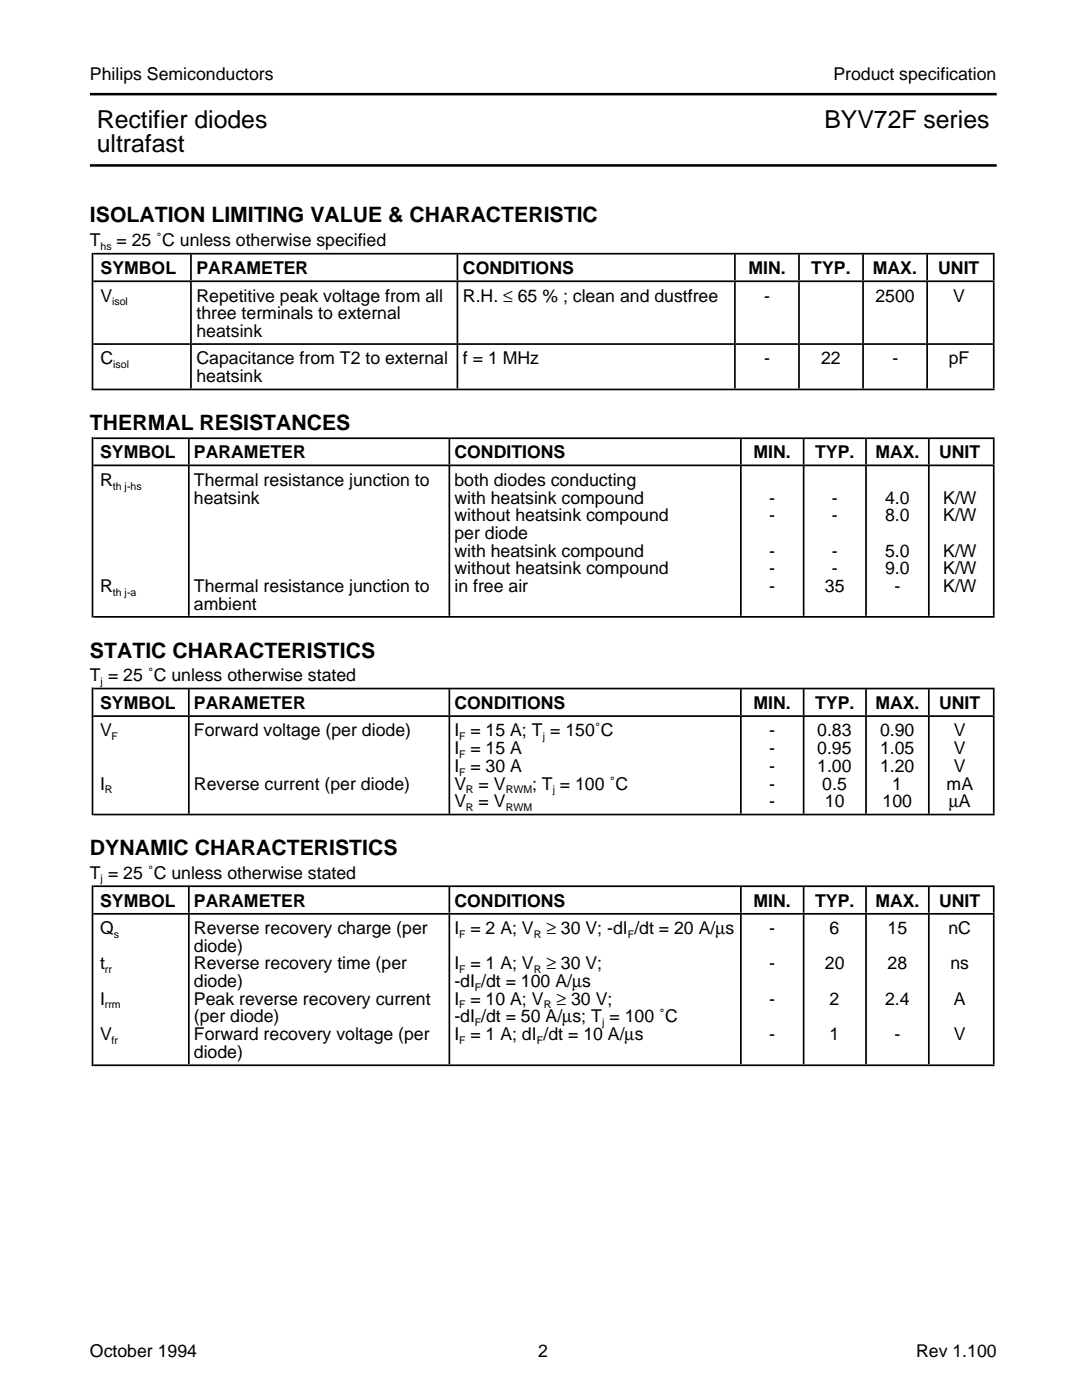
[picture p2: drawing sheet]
<svg xmlns="http://www.w3.org/2000/svg" width="216mm" height="279mm" viewBox="0 0 216 279" stroke-linecap="round" stroke-linejoin="round" font-family="sans-serif">
<defs><g id="words">
<g font-size="4.9">
<text x="19.3" y="25.5">Rectifier diodes</text>
<text x="164.5" y="25.5">BYV72F series</text>
<text x="19.3" y="30.4">ultrafast</text>
</g>
<g font-size="4.2">
<text x="17.9" y="44.4">ISOLATION LIMITING VALUE &amp; CHARACTERISTIC</text>
<text x="17.9" y="85.8">THERMAL RESISTANCES</text>
<text x="17.9" y="131.2">STATIC CHARACTERISTICS</text>
<text x="17.9" y="170.6">DYNAMIC CHARACTERISTICS</text>
</g>
<g font-size="3.5">
<text x="17.9" y="16">Philips Semiconductors</text>
<text x="166.3" y="16">Product specification</text>
<text x="17.9" y="49.2">T</text>
<text x="23.2" y="49.2">= 25 ˚C unless otherwise specified</text>
<text x="20.1" y="54.7">SYMBOL</text>
<text x="39.2" y="54.7">PARAMETER</text>
<text x="92.4" y="54.7">CONDITIONS</text>
<text x="149.4" y="54.7">MIN.</text>
<text x="161.9" y="54.7">TYP.</text>
<text x="174.2" y="54.7">MAX.</text>
<text x="187.2" y="54.7">UNIT</text>
<text x="20.1" y="60.2">V</text>
<text x="39.2" y="60.2">Repetitive peak voltage from all</text>
<text x="39.2" y="63.7">three terminals to external</text>
<text x="92.4" y="60.2">R.H. ≤ 65 % ; clean and dustfree</text>
<text x="152.5" y="60.2">-</text>
<text x="174.7" y="60.2">2500</text>
<text x="190.2" y="60.2">V</text>
<text x="39.2" y="67.2">heatsink</text>
<text x="20.1" y="72.7">C</text>
<text x="39.2" y="72.7">Capacitance from T2 to external</text>
<text x="39.2" y="76.2">heatsink</text>
<text x="92.4" y="72.7">f = 1 MHz</text>
<text x="152.5" y="72.7">-</text>
<text x="163.8" y="72.7">22</text>
<text x="178.1" y="72.7">-</text>
<text x="189.3" y="72.7">pF</text>
<text x="20" y="91.4">SYMBOL</text>
<text x="38.7" y="91.4">PARAMETER</text>
<text x="90.7" y="91.4">CONDITIONS</text>
<text x="150.4" y="91.4">MIN.</text>
<text x="162.6" y="91.4">TYP.</text>
<text x="174.7" y="91.4">MAX.</text>
<text x="187.4" y="91.4">UNIT</text>
<text x="20" y="96.9">R</text>
<text x="38.7" y="96.9">Thermal resistance junction to</text>
<text x="38.7" y="100.5">heatsink</text>
<text x="90.7" y="100.5">with heatsink compound</text>
<text x="90.7" y="96.9">both diodes conducting</text>
<text x="153.5" y="100.5">-</text>
<text x="166" y="100.5">-</text>
<text x="176.6" y="100.5">4.0</text>
<text x="188.2" y="100.5">K/W</text>
<text x="90.7" y="104.1">without heatsink compound</text>
<text x="90.7" y="107.5">per diode</text>
<text x="153.5" y="104.1">-</text>
<text x="166" y="104.1">-</text>
<text x="176.6" y="104.1">8.0</text>
<text x="188.2" y="104.1">K/W</text>
<text x="90.7" y="111.1">with heatsink compound</text>
<text x="153.5" y="111.1">-</text>
<text x="166" y="111.1">-</text>
<text x="176.6" y="111.1">5.0</text>
<text x="188.2" y="111.1">K/W</text>
<text x="20" y="118.1">R</text>
<text x="38.7" y="118.1">Thermal resistance junction to</text>
<text x="90.7" y="114.6">without heatsink compound</text>
<text x="90.7" y="118.1">in free air</text>
<text x="153.5" y="118.1">-</text>
<text x="153.5" y="114.6">-</text>
<text x="164.6" y="118.1">35</text>
<text x="166" y="114.6">-</text>
<text x="176.6" y="114.6">9.0</text>
<text x="178.5" y="118.1">-</text>
<text x="188.2" y="114.6">K/W</text>
<text x="188.2" y="118.1">K/W</text>
<text x="38.7" y="121.7">ambient</text>
<text x="17.9" y="136">T = 25 ˚C unless otherwise stated</text>
<text x="20" y="141.5">SYMBOL</text>
<text x="38.7" y="141.5">PARAMETER</text>
<text x="90.7" y="141.5">CONDITIONS</text>
<text x="150.4" y="141.5">MIN.</text>
<text x="162.6" y="141.5">TYP.</text>
<text x="174.7" y="141.5">MAX.</text>
<text x="187.4" y="141.5">UNIT</text>
<text x="20" y="147">V</text>
<text x="38.7" y="147">Forward voltage (per diode)</text>
<text x="90.7" y="147">I = 15 A; T = 150˚C</text>
<text x="153.5" y="147">-</text>
<text x="163.1" y="147">0.83</text>
<text x="175.6" y="147">0.90</text>
<text x="190.3" y="147">V</text>
<text x="90.7" y="150.5">I = 15 A</text>
<text x="90.7" y="154">I = 30 A</text>
<text x="153.5" y="150.5">-</text>
<text x="153.5" y="154">-</text>
<text x="163.1" y="150.5">0.95</text>
<text x="163.1" y="154">1.00</text>
<text x="175.6" y="150.5">1.05</text>
<text x="175.6" y="154">1.20</text>
<text x="190.3" y="150.5">V</text>
<text x="190.3" y="154">V</text>
<text x="20" y="157.6">I</text>
<text x="38.7" y="157.6">Reverse current (per diode)</text>
<text x="90.7" y="161.1">V = V</text>
<text x="90.7" y="157.6">V = V</text>
<text x="106.2" y="157.6">; T = 100 ˚C</text>
<text x="153.5" y="157.6">-</text>
<text x="153.5" y="161.1">-</text>
<text x="164.1" y="157.6">0.5</text>
<text x="164.6" y="161.1">10</text>
<text x="176.1" y="161.1">100</text>
<text x="178.1" y="157.6">1</text>
<text x="188.9" y="157.6">mA</text>
<text x="189.3" y="161.1">µA</text>
<text x="17.9" y="175.4">T = 25 ˚C unless otherwise stated</text>
<text x="20" y="180.9">SYMBOL</text>
<text x="38.7" y="180.9">PARAMETER</text>
<text x="90.7" y="180.9">CONDITIONS</text>
<text x="150.4" y="180.9">MIN.</text>
<text x="162.6" y="180.9">TYP.</text>
<text x="174.7" y="180.9">MAX.</text>
<text x="187.4" y="180.9">UNIT</text>
<text x="20" y="186.4">Q</text>
<text x="38.7" y="189.9">diode)</text>
<text x="38.7" y="186.4">Reverse recovery charge (per</text>
<text x="90.7" y="186.4">I = 2 A; V</text>
<text x="109" y="186.4">≥ 30 V; -dI /dt = 20 A/µs</text>
<text x="153.5" y="186.4">-</text>
<text x="165.5" y="186.4">6</text>
<text x="177.1" y="186.4">15</text>
<text x="189.2" y="186.4">nC</text>
<text x="20" y="193.5">t</text>
<text x="38.7" y="197">diode)</text>
<text x="38.7" y="193.5">Reverse recovery time (per</text>
<text x="90.7" y="197">-dI /dt = 100 A/µs</text>
<text x="90.7" y="193.5">I = 1 A; V</text>
<text x="109" y="193.5">≥ 30 V;</text>
<text x="153.5" y="193.5">-</text>
<text x="164.6" y="193.5">20</text>
<text x="177.1" y="193.5">28</text>
<text x="189.7" y="193.5">ns</text>
<text x="20" y="200.5">I</text>
<text x="38.7" y="200.5">Peak reverse recovery current</text>
<text x="90.7" y="200.5">I = 10 A; V</text>
<text x="111" y="200.5">≥ 30 V;</text>
<text x="153.5" y="200.5">-</text>
<text x="165.5" y="200.5">2</text>
<text x="176.6" y="200.5">2.4</text>
<text x="190.3" y="200.5">A</text>
<text x="20" y="207.6">V</text>
<text x="38.7" y="204">(per diode)</text>
<text x="38.7" y="207.6">Forward recovery voltage (per</text>
<text x="90.7" y="204">-dI /dt = 50 A/µs; T = 100 ˚C</text>
<text x="90.7" y="207.6">I = 1 A; dI /dt = 10 A/µs</text>
<text x="153.5" y="207.6">-</text>
<text x="165.5" y="207.6">1</text>
<text x="178.5" y="207.6">-</text>
<text x="190.3" y="207.6">V</text>
<text x="38.7" y="211.1">diode)</text>
<text x="17.9" y="270.8">October 1994</text>
<text x="107.4" y="270.8">2</text>
<text x="182.8" y="270.8">Rev 1.100</text>
</g>
<g font-size="2.1">
<text x="20.1" y="49.9">hs</text>
<text x="22.4" y="60.9">isol</text>
<text x="22.6" y="73.4">isol</text>
<text x="22.5" y="97.7">th j-hs</text>
<text x="22.5" y="118.9">th j-a</text>
<text x="20.1" y="136.7">j</text>
<text x="22.3" y="147.7">F</text>
<text x="91.6" y="147.7">F</text>
<text x="108.3" y="147.7">j</text>
<text x="91.6" y="151.2">F</text>
<text x="91.6" y="154.8">F</text>
<text x="20.9" y="158.2">R</text>
<text x="93" y="158.2">R</text>
<text x="93" y="161.8">R</text>
<text x="100.9" y="158.2">RWM</text>
<text x="100.9" y="161.8">RWM</text>
<text x="110.3" y="158.2">j</text>
<text x="20.1" y="176.1">j</text>
<text x="22.7" y="187.1">s</text>
<text x="91.6" y="187.1">F</text>
<text x="106.5" y="187.1">R</text>
<text x="125.3" y="187.1">F</text>
<text x="20.9" y="194.1">rr</text>
<text x="91.6" y="194.1">F</text>
<text x="94.7" y="197.7">F</text>
<text x="106.5" y="194.1">R</text>
<text x="20.9" y="201.3">rrm</text>
<text x="91.6" y="201.3">F</text>
<text x="108.5" y="201.3">R</text>
<text x="22.3" y="208.3">fr</text>
<text x="91.6" y="208.3">F</text>
<text x="94.7" y="204.7">F</text>
<text x="107.1" y="208.3">F</text>
<text x="120.1" y="204.7">j</text>
</g>
</g></defs>
<g fill="none" stroke="#000" stroke-width=".34">
<path d="M18.6 56.1h179.9M18.6 50.6h179.9M18.6 77.7h179.9M18.6 68.7h179.9M18.6 92.9h179.9M18.6 87.5h179.9M18.6 137.4h179.9M18.6 123.1h179.9M18.6 142.9h179.9M18.6 176.9h179.9M18.6 162.6h179.9M18.6 182.4h179.9"/>
<path d="M18.6 212.6h179.9"/>
</g>
<g fill="none" stroke="#000" stroke-width="29.9" stroke-linecap="butt">
<path d="M37.5 107.9h.3M89.5 107.9h.3M147.7 107.9h.3M160.2 107.9h.3M172.6 107.9h.4M185.2 107.9h.3M198.1 107.9h.4M37.5 197.4h.3M89.5 197.4h.3M147.7 197.4h.3M160.2 197.4h.3M172.6 197.4h.4"/>
<path d="M185.2 197.4h.3M198.1 197.4h.4"/>
</g>
<g fill="none" stroke="#000" stroke-width="5.2" stroke-linecap="butt">
<path d="M37.9 53.3h.4M91.1 53.3h.3M146.5 53.3h.3M159.3 53.3h.3M172 53.3h.4M184.8 53.3h.4M198.1 53.3h.4M37.5 140.1h.3M89.5 140.1h.3M147.7 140.1h.3M160.2 140.1h.3M172.6 140.1h.4"/>
<path d="M185.2 140.1h.3M198.1 140.1h.4M37.5 179.6h.3M89.5 179.6h.3M147.7 179.6h.3M160.2 179.6h.3M172.6 179.6h.4M185.2 179.6h.3M198.1 179.6h.4"/>
</g>
<path d="M18.3 194.7h.3" fill="none" stroke="#000" stroke-width="36.1" stroke-linecap="butt"/>
<path d="M37.5 152.7h.3M89.5 152.7h.3M147.7 152.7h.3M160.2 152.7h.3M172.6 152.7h.4M185.2 152.7h.3M198.1 152.7h.4" fill="none" stroke="#000" stroke-width="19.3" stroke-linecap="butt"/>
<path d="M18.3 149.9h.3" fill="none" stroke="#000" stroke-width="25.5" stroke-linecap="butt"/>
<path d="M37.5 90.2h.3M89.5 90.2h.3M147.7 90.2h.3M160.2 90.2h.3M172.6 90.2h.4M185.2 90.2h.3M198.1 90.2h.4" fill="none" stroke="#000" stroke-width="5.1" stroke-linecap="butt"/>
<path d="M18.3 105.2h.3" fill="none" stroke="#000" stroke-width="36" stroke-linecap="butt"/>
<path d="M37.9 73.2h.4M91.1 73.2h.3M146.5 73.2h.3M159.3 73.2h.3M172 73.2h.4M184.8 73.2h.4M198.1 73.2h.4" fill="none" stroke="#000" stroke-width="8.7" stroke-linecap="butt"/>
<path d="M37.9 62.4h.4M91.1 62.4h.3M146.5 62.4h.3M159.3 62.4h.3M172 62.4h.4M184.8 62.4h.4M198.1 62.4h.4" fill="none" stroke="#000" stroke-width="12.2" stroke-linecap="butt"/>
<path d="M18.3 64.2h.3" fill="none" stroke="#000" stroke-width="27.4" stroke-linecap="butt"/>
<path d="M17.9 18.8h181M17.9 33h181" fill="none" stroke="#000" stroke-width=".51"/>
<use href="#words"/>
</svg>
